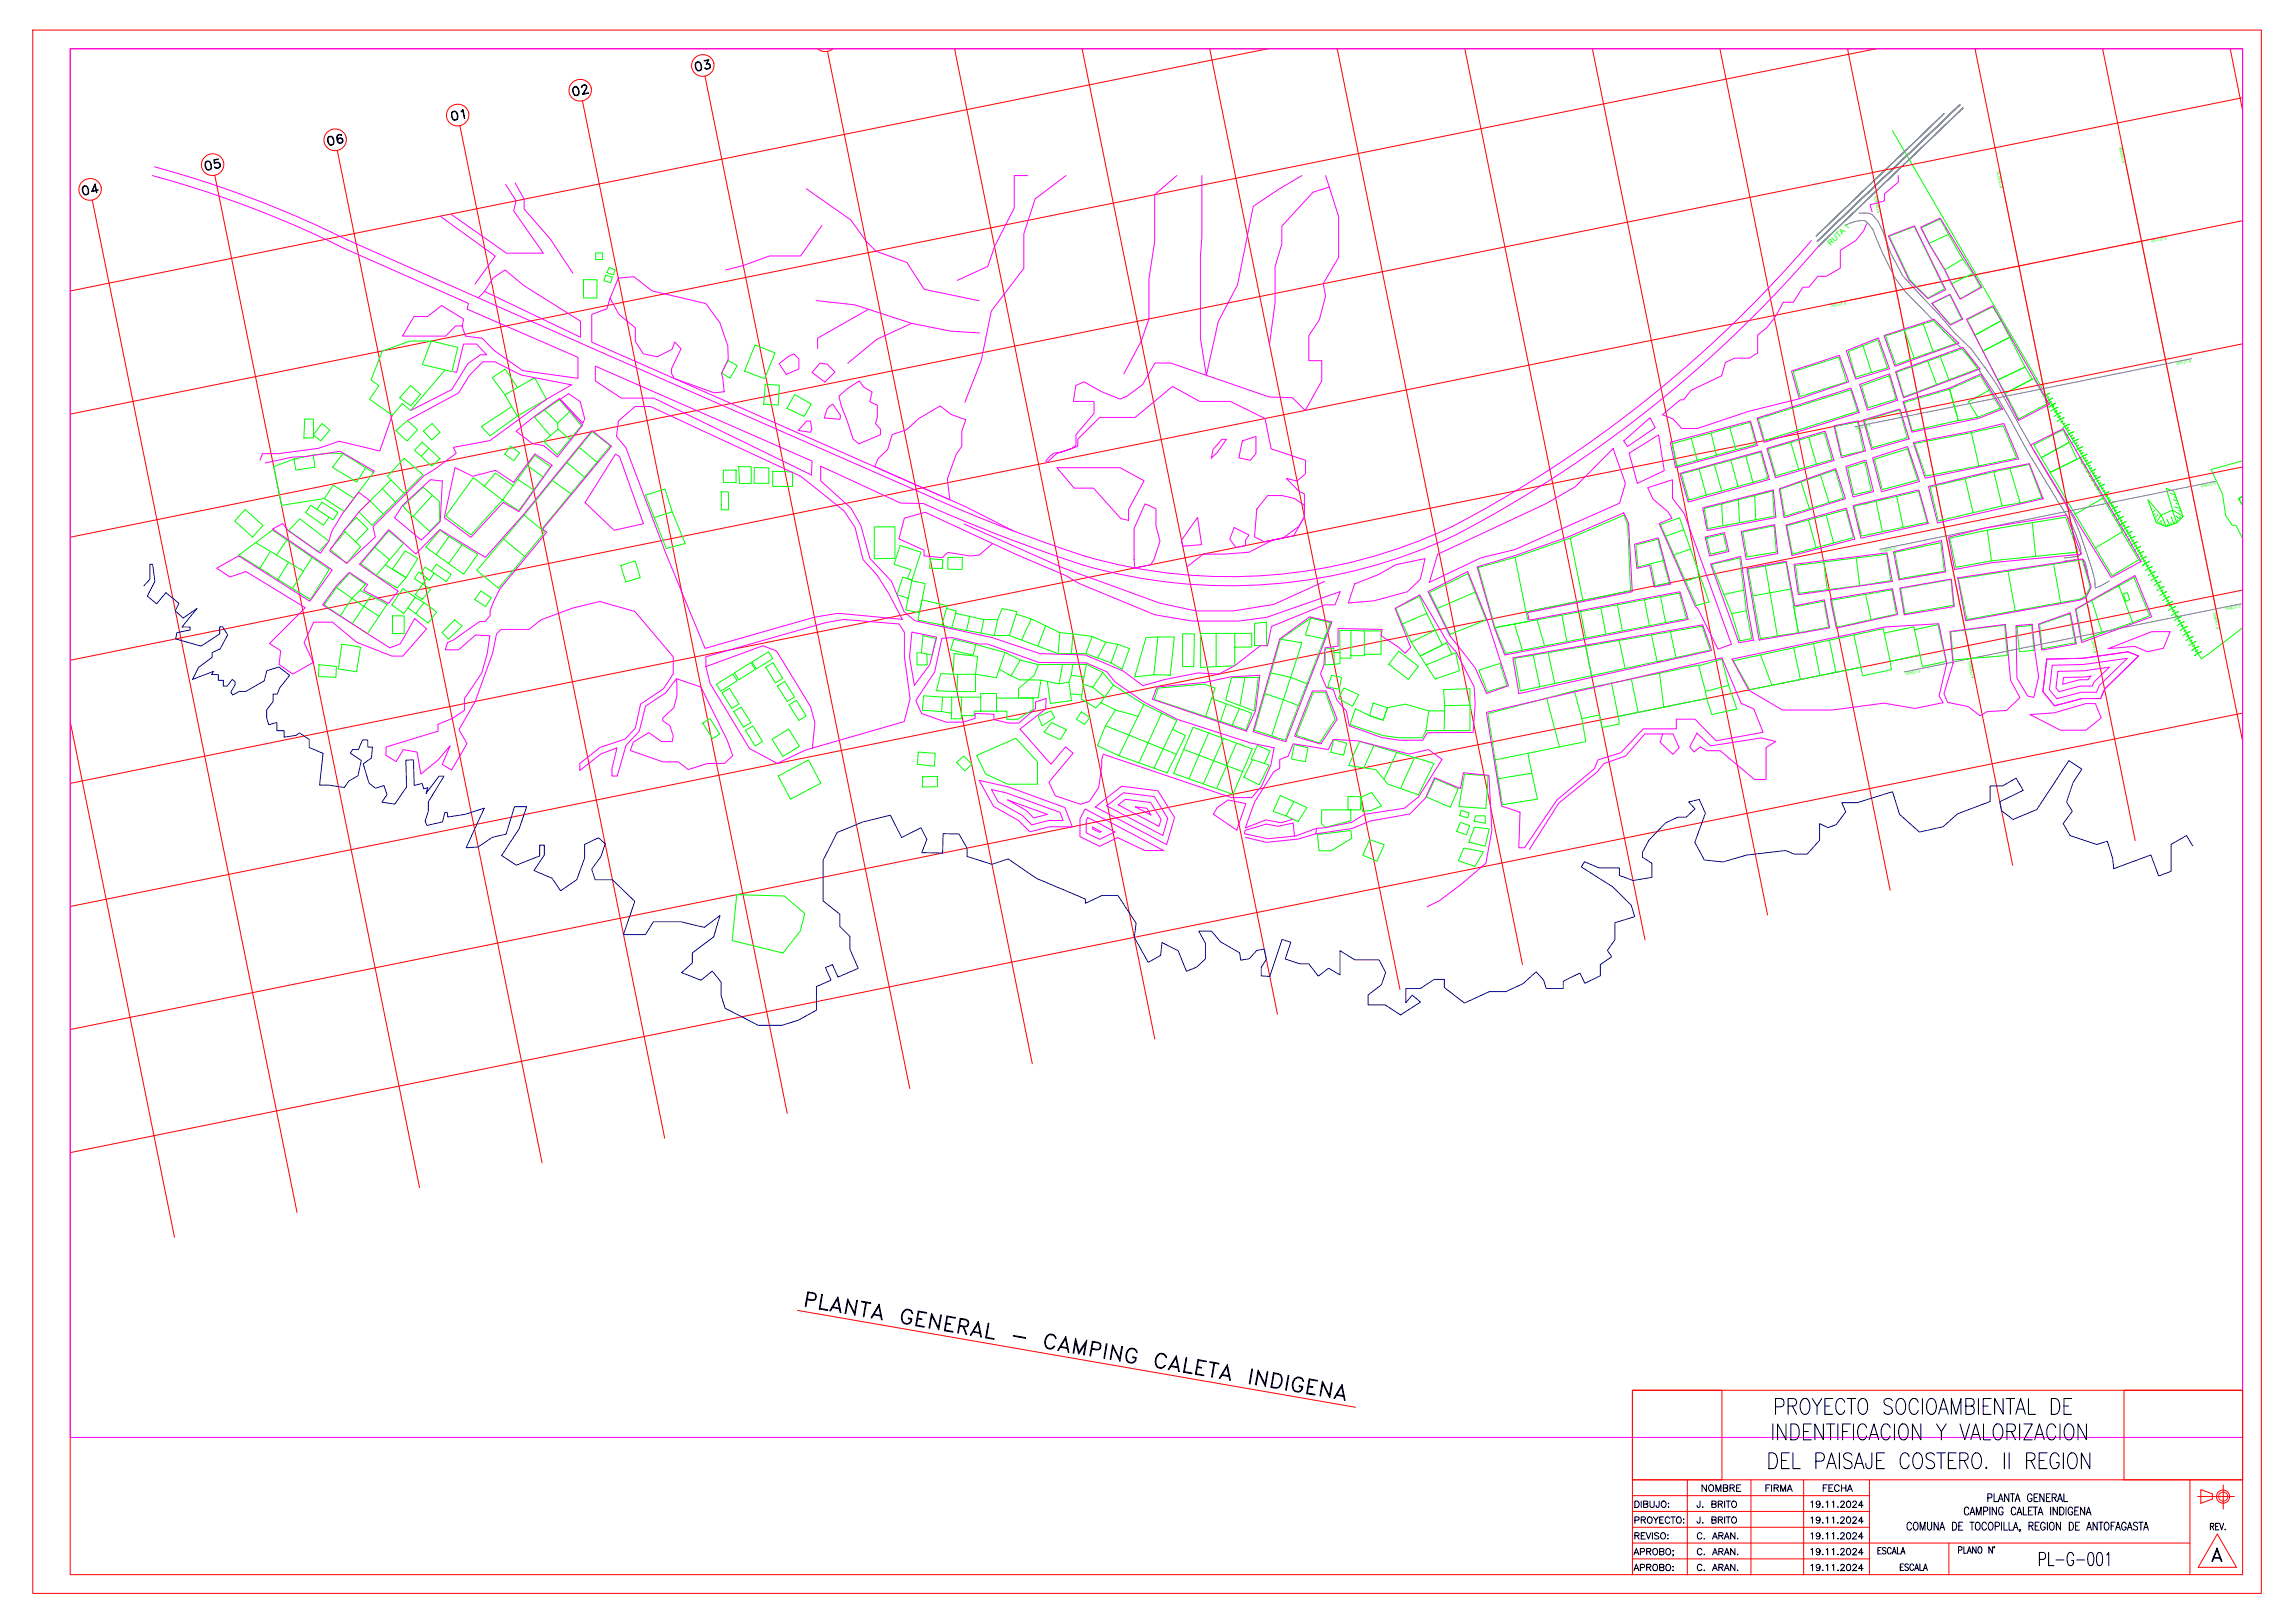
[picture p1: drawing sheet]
<svg xmlns="http://www.w3.org/2000/svg" width="1189mm" height="841mm" viewBox="0 0 1189 841" stroke-linecap="round" stroke-linejoin="round" font-family="sans-serif">
<defs><g id="words">
<g font-size="12.8">
<text x="919" y="734">PROYECTO SOCIOAMBIENTAL DE</text>
<text x="918" y="747">INDENTIFICACION Y VALORIZACION</text>
<text x="916" y="762">DEL PAISAJE COSTERO. II REGION</text>
</g>
<text font-size="11" x="1056" y="812">PL-G-001</text>
<g font-size="10.1">
<text x="359" y="38">03</text>
<text x="42" y="102">04</text>
</g>
<g font-size="9.7">
<text x="296" y="51">02</text>
<text x="233" y="64">01</text>
<text x="169" y="77">06</text>
<text x="105" y="89">05</text>
</g>
<text font-size="7.9" x="1017" y="786">CAMPING CALETA INDIGENA</text>
<g font-size="7.5">
<text x="1029" y="779">PLANTA GENERAL</text>
<text x="846" y="808">APROBO;</text>
</g>
<g font-size="7.1">
<text x="881" y="774">NOMBRE</text>
<text x="914" y="774">FIRMA</text>
<text x="944" y="774">FECHA</text>
<text x="846" y="782">DIBUJO:</text>
<text x="879" y="782">J. BRITO</text>
<text x="938" y="782">19.11.2024</text>
<text x="846" y="815">APROBO:</text>
<text x="879" y="815">C. ARAN.</text>
<text x="938" y="815">19.11.2024</text>
</g>
<g font-size="6.6">
<text x="846" y="791">PROYECTO:</text>
<text x="879" y="791">J. BRITO</text>
<text x="938" y="791">19.11.2024</text>
<text x="846" y="799">REVISO:</text>
<text x="879" y="799">C. ARAN.</text>
<text x="938" y="799">19.11.2024</text>
<text x="879" y="807">C. ARAN.</text>
<text x="938" y="807">19.11.2024</text>
<text x="972" y="806">ESCALA</text>
<text x="984" y="815">ESCALA</text>
</g>
<text font-size="4.1" fill="#0f0" x="949" y="128" transform="rotate(-45 949 128)">RUTA 1</text>
<g font-size="1.8" fill="#0f0">
<text x="1101" y="85" transform="rotate(-102 1101 85)">N 7526600</text>
<text x="1038" y="98" transform="rotate(-101 1038 98)">N 7526700</text>
<text x="974" y="110" transform="rotate(-101 974 110)">N 7526800</text>
<text x="1123" y="123" transform="rotate(169 1123 123)">E 371100</text>
<text x="957" y="156" transform="rotate(169 957 156)">E 371100</text>
<text x="1135" y="186" transform="rotate(169 1135 186)">E 371000</text>
<text x="969" y="220" transform="rotate(169 969 220)">E 371000</text>
<text x="1148" y="250" transform="rotate(169 1148 250)">E 370900</text>
<text x="982" y="283" transform="rotate(169 982 283)">E 370900</text>
<text x="1161" y="313" transform="rotate(169 1161 313)">E 370800</text>
<text x="1150" y="326" transform="rotate(-102 1150 326)">N 7526600</text>
<text x="1087" y="339" transform="rotate(-101 1087 339)">N 7526700</text>
<text x="995" y="347" transform="rotate(169 995 347)">E 370800</text>
<text x="1023" y="351" transform="rotate(-101 1023 351)">N 7526800</text>
</g>
</g></defs>
<!-- layer: terreno -->
<g fill="none" stroke="#0f0" stroke-width=".52">
<path d="M981 68l84 145 27 45M996 118l10-4 4 7-10 5zM309 131h3v3h-3zM316 139l3 1-1 2-3-1zM979 122l13-5 16 33-9 4-9-9zM1000 126l8 14M1010 121l7 13M302 145h7v9h-7zM314 143l3 1v2h-4zM1001 157l9-4 7 12-6 3zM1022 142l-5-8-9 6 8 15 10-6-4-7-10 5M224 177l13 3-3 13-15-4z"/>
<path d="M224 177h-12l-14 5-6 15 4 3-5 7 12 8 6-6 4 4 18-21M391 179l11 4-6 13-10-4zM966 179l4 14M977 174l25-8 12 12-32 11zM987 171l5 15M997 168l5 14M1020 166l13-7 4 7-13 8zM1024 174l13-8 5 9-14 7zM213 200l5 4-5 6-6-4zM377 187l5 2-4 7-4-3zM397 199l7 1-1 10-7-1zM929 193l24-8 4 13-24 8z"/>
<path d="M958 182l15-6 5 15-16 4zM965 200l14-5 4 12-15 4zM983 193l34-12 8 10-38 15zM999 187l5 12M1006 185l4 12M1028 182l14-7 7 15-14 7zM1035 197l14-7 4 7-14 7zM158 217h4v10h-5zM167 219l4 4-5 5-4-3zM262 205l15-9 6 11-15 9zM265 211l-15 10 4 5 14-10M268 201l-6-10-7 5 7 9"/>
<path d="M277 216l13-9 11 14-12 15-7-7 3-3zM282 212l7 7 6-6M289 219v3M412 204l8 5-3 7-9-4zM911 217l48-15 4 11-49 15zM966 218l18-6 4 15-18 5zM987 209l23-7 5 16-24 5zM1020 208l11-6 6 10-12 4zM1031 202l-5-7-16 7 5 16 10-2M1039 204l15-8 7 13-15 8zM1062 206h-1M1062 204l-2 1"/>
<path d="M1063 208l-1 1M1064 206l-4 2M1064 211h-1M1064 210v1v-1M1065 209l-3 2M1065 213v1M1066 213l-1 1M1066 213h-1h1M1067 211l-4 2M1068 216h-2M1068 216h-1h1M1068 214l-4 2"/>
<path d="M1069 218l-1 1M1070 216l-4 2M1070 220h-1h1M1070 219v1M1073 220l-4 2M152 238l10-2 1 6-10 2zM152 238l-10 4 4 20 22-4M162 236l9-1h7l16 10-16 20-10-7 5-7 10 7M178 235l-6 7 13 8 4-8M205 223l6-5 5 5-5 6zM209 237l10 9-9 10-9-9zM219 229l9 9-4 4-9-9z"/>
<path d="M219 223l5-4 4 5-4 4zM222 232l-4 5M265 231l4 4-3 4-4-4zM277 236l8 6-16 23-9-6zM285 226l4-4 6 6M294 240l9 7M300 232l9 7M307 224l9 7-35 43-9-7zM867 230l40-11 3 11-41 11zM876 227l4 12M887 224l3 12M897 222l3 11"/>
<path d="M897 239l4 13M905 236l3 14M928 229l4 14M937 227l4 14M951 221l12-2 3 15-11 2zM971 238l18-5 5 16-18 5zM992 230l30-6 4 17-28 6zM1022 224l16-3 7 16-19 4M1054 231l15-8 3 6-14 8zM1058 237l14-8 4 9-14 7zM1072 222h-1M1073 223h-1h1"/>
<path d="M1074 226h-1M1074 227h.1M1075 224l-4 2M1075 227h-1h1M1076 229l-1 1M1077 231h-1M1077 228l-4 2M1077 231h.1M1079 233l-1 1M1079 235h-1M1079 231l-3 3M1079 235h.1"/>
<path d="M1081 237l-1 1M1081 239h.1M1082 235l-4 2M1082 239h-1h1M1084 239l-4 2M1162 239l-16 4 6 13 1 11 4 5h2l3 7M192 260l7 6M198 253l7 7M203 249l-17 16 7 7 17-16M224 257l-5-5-10 10 5 6 10-11 4 3v10l-5 5-9-7M245 248l15 11-16 18-13-10zM266 252l-9-7-6 7"/>
<path d="M268 248l9 6M273 241l8 6M286 249l10 7M334 257l11-4 3 12-9 3zM374 255h4v9h-4zM375 244h6v6h-6zM383 242h6v9h-6zM391 242h7v8h-7v-8M400 244l11 1v7h-11zM871 246l41-12 4 14-41 11zM881 243l3 14M889 241l3 13"/>
<path d="M901 259l1 12M909 257l1 12M920 247l-4-14 29-9 5 14-30 9M923 253l28-9 4 14-30 10zM933 250l5 14M943 246l5 14M958 242l8-3 4 15-9 2zM972 260l4 16M983 257l3 16M1018 248l5 18M1033 244l9-1 5 18-9 1zM1033 244l-33 8 4 18 34-8"/>
<path d="M1042 243l10-2 6 17-11 3M1062 245l16-8 12 21-15 8zM1083 241l-1 1M1083 243h.1M1084 242l-1 1 1-1M1085 245l-1 1M1086 247h-1M1086 243l-4 2M1086 246v1v-1M1088 249l-1 1M1088 251h-1M1088 247l-3 2"/>
<path d="M1089 250l-1 1 1-1M1090 258l10 17-14 9-11-18M1090 253h-1M1090 254v1M1091 251l-4 2M1091 254h-1h1M1092 257l4 8M1092 259l1-1h-1l49 83 21-16M1092 257h-1M1093 255l-4 2M1093 259v1M1094 259h-1h1"/>
<path d="M1096 260l-4 2M1113 259l7 8 6-3-3-11 4 2 4 13-3 3-5 2-6-2zM1125 256h2M1126 259l2 1M1127 257l1 1M1160 258l2 4M1162 257l-2 1M131 278l-9-8 5-6 9 8-5 6M149 280l-6 8M155 269l15 11-5 6-15-11zM164 264l-3-2-3 4 10 6 3-4M167 260l8 6-2 3-9-5z"/>
<path d="M179 276l-8 9 9 7 7-9-3-2M185 268l6 6-7 7-6-6zM228 275l5 3-7 9-5-3zM233 278l15 9-8 11-14-11M261 279l11 9M272 267l-25 29 11 9 24-29-1-2M348 265l7 17-10 2-6-16M453 273h11v16l-11 1zM814 279l6 32M861 272l9-4 16 44-7 2zM873 275l-10 3M883 263l36-9v14l-34 6z"/>
<path d="M884 279l9-2 2 8-9 2zM892 261l1 11M903 276l16-4 2 14-16 3zM926 272l31-8 4 15-32 8zM937 269l4 15M946 267l4 14M961 262l33-7 5 16-34 7zM1030 275l40-7 7 18-45 5zM1030 275l-20 4 4 15 18-3M1053 271l2 17M1095 267l2-1-2 1M1095 262h-1"/>
<path d="M1097 270l1-1-1 1M1097 264l-1 1M1097 262l-3 3M1098 272l2-1-2 1M1098 267l-1 1M1099 265l-2 1M1100 276l8 14-13 8-9-14M1100 270h-1M1100 268l-2 1M1101 272l-1 1M1102 270l-2 1M1103 275h-1"/>
<path d="M1103 273l-3 2M1104 277l-1 1M1105 275l-4 3M1106 280l-1 1M1106 278l-3 2M1115 263v1M1117 265h-1M1117 266l-1 1M1117 271l3-4 3 6M1118 269h-1M1118 267l-1 1M1119 271h.1"/>
<path d="M1120 270v2M1121 272h.1M1123 269l1 3M1123 272v1M1125 271v1M1125 268l2 4M1126 264l2 7M1126 264l5 4M1127 271h.1M1127 263h3M1128 267l2 2M1128 261h1"/>
<path d="M1128 269l1 1M1129 264l1 1M1130 268l1 1M124 288l17-13 30 20-10 16zM133 281l24 15M140 286l-5 8M150 291l-6 9M162 289l-10 16M194 284l8 6 7-8-8-7-14 17 8 6 7-8M200 293l10 6-4 6-11-7M210 285l7 4-7 10-7-4zM217 296l4 4-2 3-4-3z"/>
<path d="M218 297l2-3 5 3-2 4-2-1M224 296l2-4 8 6-3 3-6-4M239 282l-6 10M322 293l7-2 3 8-8 3zM466 283l11 3-4 15-3-1 2-5-9-3zM468 299l5 2-2 9-6-2zM482 290h7l-1 5-6-1zM491 289h8v6h-8zM785 289l29-10 28-12 2 5 1 34-54 11zM785 289l-19 5 9 31 17-3-1-5M848 282l11-3 3 11-13 4zM862 290l3 12-7 2-3-12"/>
<path d="M876 285l-8 3M881 299l-7 2M906 295l20-4 6 37-20 3zM915 293l6 37M931 293l47-6 2 14-48 6zM945 291l2 15M962 289l2 14M982 286l24-5 2 15-23 4zM1015 300l64-10 4 14-2 5-3 1-59 11zM1041 296l3 21M1064 292l4 20M1107 282l-1 1"/>
<path d="M1108 281l-4 2M1109 285l-1 1M1109 283l-3 2M1110 293l2-1-2 1M1110 288h-1M1111 286l-4 2M1112 290l-1 1M1112 288l-3 3M1113 293h-1M1114 291l-2 1M1115 295l-1 1M1115 294l-3 2"/>
<path d="M1116 298l-1 1M1117 296l-4 2M1118 299l-3 2M174 304l8 6 4-4 15 7-11 15-22-15zM174 304l7-7 8 6-3 3M176 319l6-9 14 9M192 309l-9 14M203 319h6v9h-6zM209 305l6 5-6 8-6-4zM215 310l5 2-5 6-4-3M219 303l4 2-4 6-4-3zM220 312l6 5-4 6-7-5"/>
<path d="M249 306l6 4-3 4-6-3zM473 301l7 1-4 16-7-2 2-6M491 315l5 2-3 8-5-1zM491 315v-1l-13-3-2 10 12 3M495 318l15 3-2 7M503 319l-2 8M527 318l7 3-5 11M723 315l13-6 3 9-12 5zM739 318l5 9-13 6-4-10M741 307l20-10 9 24-19 8zM764 307l-19 8M809 319l3 13"/>
<path d="M819 317l3 14M830 315l2 14M838 313l3 14M852 311l3 13M861 309l2 14M897 318l8-2 3 15-6 1zM904 306l-11 2M905 316l-3-27-15 3 10 26M928 305l-20 4M930 315l15-3 3 13-16 3zM949 311l31-5 3 12-31 7zM967 308l3 13"/>
<path d="M985 305l26-5 1 14-25 4zM1084 311l14-7 7 19-15 5zM1084 311l-8 5 3 16 10-4M1098 304l8-5 8 20-9 4M1100 308l3-1 1 4-2 1zM1118 301h-1M1119 303l-1 1M1120 301l-4 2M1121 306h-1M1121 304l-3 2M1122 314l2-1-2 1M1122 308l-1 1"/>
<path d="M1123 307l-4 2M1124 311l-1 1M1124 309l-3 2M1125 314h-1M1126 312l-2 1M1127 316l-1 1M1127 314l-3 2M1128 319h-1M1129 317l-4 2M1130 319l-3 3M177 334l10 1-2 13-10-1zM236 321l3 3-7 7-3-3z"/>
<path d="M478 338h-3v7h6l-1-6M478 329l7 2-2 8-5-1zM493 325l22 4h8l25 10h7M494 331l12 3-2 6-11-3zM506 334l15 4-3 9 6 3 5-8-8-4M510 321h7l2-6 8 2-4 12M517 321l-2 8M534 321l15 7M542 324l-4 11M556 329l-7-1-1 11M566 330l-10-1-1 10h8M573 333l-7-3-3 9 6 2"/>
<path d="M579 334l6 2-4 11-5-4zM579 334l-6-1-4 8 7 2M600 330h9l-3 20h-8zM600 330h-6l-6 21 10-1M630 328v17M640 328v17l-18 1v-18h27v7h-9M650 323l6-1v13h-6zM664 331l15-11 11 3-24 61-16-6zM664 331l11 2-16 48M679 320l11 3-4 8-9-2zM691 338h.1M691 338h3v6h-3"/>
<path d="M694 338v-11h6v14h-6M700 340h.1M700 327h7v13h-7M707 327h9v12h-9M744 327l3 7-11 6-5-7M752 339l-13 6-3-5 14-7 2 6 2-1 2 10-12 4-5-7M775 325l95-18 4 14-94 18zM785 323l4 14M795 340l3 16M797 321l3 14M802 338l4 16M822 335l3 15"/>
<path d="M839 332l3 14M856 329l3 14M866 327l3 14M912 339l6 16M930 336l3 16M940 334l3 16M948 332l3 16M961 329l-63 13 9 15 57-11M976 328v-2l-15 3 4 21 15-3v-4M992 326l12-2 4 19-12 2zM992 326v-1l-16 3 4 15 15-4M1011 327l28-3 1 16-28 2z"/>
<path d="M1045 325l1 13 8-1-1-13-8 1M1057 324l16-6 2 15-17 3zM1130 321l-1 1M1131 324l-1 1M1132 322l-4 2M1133 327h-1M1133 325l-3 2M1134 329l-1 1M1135 327l-4 2M1136 332h-1M1137 330l-4 2M1137 334l-1 1"/>
<path d="M1138 332l-4 3M1139 337l-1 1M1140 335l-4 2M1141 338l-4 2M165 344l9 1v6h-9zM371 355l9-6 2 4-8 5zM374 359l4-2 5 8-4 2zM381 349l8-6 2 4-8 5zM390 343l8-5 2 3-8 6zM397 346l4-3 5 8-4 3zM403 355l4-2 5 8-4 3zM487 349h9v9h-11z"/>
<path d="M496 349h10v9h-10M518 347l-2 4-10-2 1-9-13-1v10M528 357l5-5h6l-1 10h-10zM529 342l9 2-2 6-3 2h-5l-5-2M538 344h25l9 4 5 7M543 353l1 12 11-2-1-10-5 1M551 344l-2 10-10-2M554 353l1-3 7 1-1 9-6-1M555 359h.1M556 344l-1 6M563 344l-1 7M566 356l7 5"/>
<path d="M572 348l-6 8-5-1M619 345h-6v-17l6 1v17M638 351h14l-2 17-15-5zM645 351l-2 15M656 359l17 7M659 349l10 2 8 3M681 359h6l5 14-8 12-12-4zM687 344v-8h4v8h-5M690 350l5 1-1 6-6-1zM696 356l8 4-3 6-7-4zM720 344l10 8 5-7-10-8-5 7M748 357h14v8l-13 1z"/>
<path d="M766 347l11-3 4 11-10 3zM785 341l97-17 4 13-98 21zM816 358l-45 12 4 24 47-10-2-12M835 354l-19 4 4 14 9-2 1 7 9-2v-4M845 352l-10 2 4 17 10-2M860 349l-15 3 4 17 15-3M880 345l-20 4 2 17 22-4v-4M880 345l12-3 4 13-12 3zM896 355l4 12-13 3-3-8M364 375l4-3 5 8-4 3zM380 369l4-3 5 8-4 3zM386 379l4-3 5 8-4 3z"/>
<path d="M409 365l4-2 5 8-4 2zM479 361h9v8l-10-1zM488 361h5v9l-5-1M493 361h5v11h-5v-2M498 361h10v8h-3v2h-7M508 361v-2h8v10h-8M516 362h19v6l-8 5h-5v-4h-6M538 371l7-3 2 4-7 4zM545 374l8 4-4 5-8-4zM560 369l5 3-3 3-4-2zM561 360l-1 2 8 5 2-3M590 371l-12-3-5 8"/>
<path d="M593 365l17 8-2 5 6 3-9 19-25-8zM593 365l-16-10-7 9 8 4M602 370l-12 25M608 378l-10 20M618 377l31 11-10 24-31-11zM626 380l-10 24M628 362l8 3-3 9M636 365l13 5-3 8-48-16 2-5 24-3 6 3-5 14M642 367l-3 9M712 364l7 3-2 6-7-2zM740 368l-12-3-9 2-2 6-7-2-8-4-2 8 17 6 8 1h12l2-3M749 368h-9l-1 11h9"/>
<path d="M762 365v14h-14l1-13M802 362l6 25M400 383l9-5 5 9-8 5zM476 390h9l-1 7-9-1zM496 395l3-3 5 4-4 3zM506 391l20-8 12 12v11h-16l-11-5zM610 391l-37-15-4 10 11 6M613 388l31 12M634 383l-10 23M641 385l-11 24M649 394l9 2-5 11-8-4zM649 394l-1-1 4-7 6 3-3 7"/>
<path d="M671 386l7 2-2 7-7-2zM691 383l7 2-2 6-6-1zM705 384l38 12-8 16-16-6-6-7-14-2zM712 386l-5 12M724 390l-7 14M733 393l-7 16M792 390l2 11-18 2-1-9M403 402l16-8 6 12-15 8zM478 403l8-1v6h-8zM671 415l6 3-4 8-6-3zM671 415l-7-3-4 8 7 3M685 420h15v5l-13 4-2-2z"/>
<path d="M699 413h6v7h-6zM705 413l6-2 5 7-5 2h-5zM744 404l12 5-4 9-13-5zM757 420l4 1v3l-5-1zM759 401l12 1-1 17-14-1zM794 401l3 13-18 3-3-14M683 432l17-2 1 4-11 7h-6zM710 435l7 3-3 8-8-3zM757 426l5 2-2 5-5-2zM759 439l10 2-5 8-8-3zM764 429l8 1-2 8-9-2zM765 423h5v4l-6-2z"/>
<path d="M382 464h25l10 9-2 9-9 12-27-7z"/>
</g>
<!-- layer: 0 -->
<g fill="none" stroke="#000" stroke-width=".52">
<path d="M418 673h4l1-2-4-1-1 7 1-8 4 1a2.1 2.1 0 0 1 0 3 2.1 2.1 0 0 1-2 1l-3-1M426 671l-1 7 4 1-4-1zM431 678h4M431 677l4 1M434 672l2 8-2-7-4 6zM439 673l4 7 1-6-1 8-4-8-1 7zM447 674l4 1zM449 675l-1 7 1-7M456 676l1 8-2-7-4 6zM468 679a2.6 2.6 0 0 1 3 0 2.6 2.6 0 0 1 2 2 2.7 2.7 0 0 0-3-2 2.7 2.7 0 0 0-2 2v3l1 2h1l2-1v-1l-1-1h2a2.8 2.8 0 0 1-3 3 2.8 2.8 0 0 1-3-3zM476 679l4 1h-4l-1 7 4 1-4-1zM452 681l5 1"/>
<path d="M453 681l3 1M476 683l2 1-2-1M483 681l3 7 2-7-1 8-4-7-2 6zM490 686h3h-3M491 682l4 1-4-1-1 7 4 1h-5zM497 687h4v-2l-3-1-1 7 1-8 3 1a2 2 0 0 1 1 2 2 2 0 0 1-2 2l-3-1M499 687l2 5-2-4M504 690l4 1M507 685l2 8-2-7-4 6zM512 686l-1 7 4 1-4-1zM525 692l6 1zM543 692a2.7 2.7 0 0 1 3-1 2.7 2.7 0 0 1 1 3 2.7 2.7 0 0 0-2-2 2.7 2.7 0 0 0-3 2 3 3 0 0 0 3 5l2-1a2.8 2.8 0 0 1-4 1 2.8 2.8 0 0 1-2-3z"/>
<path d="M549 698l5 1M550 698h3M552 693l2 8-2-7-4 6zM557 694l2 7 4-6-1 7 1-6-4 6-2-7-1 6zM566 699h4v-3l-4-1-1 8 1-8 3 1a2.1 2.1 0 0 1 2 2 2.1 2.1 0 0 1-2 2l-3-1M573 696l-1 8zM577 697l3 7 2-6-2 7-3-7-2 6zM585 699a2.7 2.7 0 0 1 3 0 2.7 2.7 0 0 1 1 2 2.7 2.7 0 0 0-2-2 2.7 2.7 0 0 0-3 2v3l1 2h2l1-1v-1l-1-1h2a2.8 2.8 0 0 1-3 3 2.8 2.8 0 0 1-3-3zM600 702a2.6 2.6 0 0 1 3-1 2.6 2.6 0 0 1 2 3 2.7 2.7 0 0 0-3-2 2.7 2.7 0 0 0-3 2 3 3 0 0 0 3 5l2-1a2.8 2.8 0 0 1-4 1 2.8 2.8 0 0 1-1-3zM606 708l5 1M607 708h4M610 703l1 8-2-7-4 6z"/>
<path d="M615 703l-1 8 4 1-5-1zM621 708l2 1h-2M621 705h4h-4l-1 7 4 1-4-1zM627 706l5 1zM629 706l-1 8 1-8M633 713h4M633 712l4 1M636 707l2 8-2-7-4 6zM649 709l-1 8zM652 710l4 7 1-6-1 7-4-7-1 7zM660 711l3 1a4 4 0 0 1 2 4 4 4 0 0 1-4 3h-2zM660 712a4 4 0 0 1 4 3 4 4 0 0 1-3 4h-2z"/>
<path d="M668 713l-1 7zM671 714a2.6 2.6 0 0 1 3 0 2.6 2.6 0 0 1 2 2 2.7 2.7 0 0 0-3-2 2.7 2.7 0 0 0-3 2v2a2.4 2.4 0 0 0 2 3 2.4 2.4 0 0 0 3-2l-2-1h2a2.8 2.8 0 0 1-3 3 2.8 2.8 0 0 1-2-3zM678 718l2 1h-2M678 715h5h-4l-1 7 3 1-4-1zM685 716l4 7 1-6-1 7-3-7-2 6zM696 718l1 8-2-7-4 6zM692 723l5 1M693 723h3"/>
</g>
<!-- layer: ACCESORIOS -->
<path d="M413 679l289 50M846 720h46v47h-46zM1101 720h61v47h-61z" fill="none" stroke="#f00" stroke-width=".52"/>
<!-- layer: Eje -->
<g fill="none" stroke="#f00" stroke-width=".52">
<path d="M496 33l102 505M561 25l101 501M627 25l99 488M657 25l-621 126M693 25l96 475M759 25l94 462M825 25l91 449M891 25l89 436M957 25l86 423M972 25l-936 190M1024 25l83 411M1090 25l72 359"/>
<path d="M1156 25l6 32M369 59l102 505M433 46l102 505M1162 51l-1126 227M306 72l102 505M179 98l102 505M242 85l102 505M115 110l102 505M1162 114l-1126 228M52 123l102 505M1162 178l-1126 228M1078 237l-1 1"/>
<path d="M1079 240h.1M1081 242h-1M1082 244l-1 1M1083 246v1M1085 249h-1M1086 251h-1M1087 253v1M1090 258h.1M1162 242l-1126 228M1162 306l-1126 227M36 374l54 267M1162 370l-1126 227"/>
</g>
<!-- layer: madera -->
<path d="M1078 238h.1M1079 240h.1M1081 242h.1M1082 244h.1M1083 247h.1M1085 249h.1M1086 251h.1M1087 254h.1" fill="none" stroke="#0f0" stroke-width=".52"/>
<!-- layer: carretera -->
<g fill="#808080" stroke="#808080" stroke-width=".52">
<path d="M988 84l29-28zM988 84l29-28zM978 94l10-10zM978 94l10-10zM969 102l9-8zM969 102l9-8zM960 110l9-8zM960 110l9-8zM942 128l18-18zM942 128l18-18z"/>
<path d="M985 81l23-22zM985 81l23-22zM974 91l11-10zM974 91l11-10zM966 99l8-8zM966 99l8-8zM957 108l9-9zM957 108l9-9zM941 122l16-14zM941 122l16-14z"/>
<path d="M987 82l29-28zM987 82l29-28zM976 92l11-10zM976 92l11-10zM968 100l8-8zM968 100l8-8zM959 109l9-9zM959 109l9-9zM942 125l17-16zM942 125l17-16z"/>
<path d="M987 82l29-28zM986 82l30-28zM976 92l10-10zM976 92l10-10zM968 100l8-8zM968 100l8-8zM958 109l10-9zM958 109l10-9zM942 125l16-16zM942 125l16-16z"/>
</g>
<!-- layer: terreno -->
<g fill="none" stroke="#767676" stroke-width=".52">
<path d="M957 116h.1M958 116h-1M958 116h.1M959 116h.1M960 115h-1M961 115h-1M961 115h.1M962 115h-1M963 115h-1M963 114v1M963 110h1M964 110h.1"/>
<path d="M964 114h.1M965 114h-1M965 114h1M965 110h.1M966 114h.1M966 110h-1M966 110h1M967 114v1M967 110h.1M967 115h.1M968 110h.1M968 115v1"/>
<path d="M968 116h1M968 110l1 1M969 116v1M969 111h.1M969 117h.1M970 118h.1M970 111h.1M970 111l1 1M970 119h1M971 119v1M971 112h.1M971 112l1 1"/>
<path d="M972 113h.1M972 113l1 1M973 114h.1M973 115h.1M974 115v1M974 116h.1M974 117h.1M974 117l1 1M975 118h.1M975 118v1M975 119l1 1M976 120h.1"/>
<path d="M971 120h.1M971 121h.1M972 121v1M972 122h.1M972 123h.1M972 123l1 1M973 124v1M973 125h.1M973 125v1M973 126l1 1M974 127h.1M974 127v1"/>
<path d="M974 128l1 1M975 129h.1M975 129v1M975 130v1M976 131h.1M976 131v1M976 120v1M976 132v1M976 121v1M976 133h1M976 122h1M977 123h.1"/>
<path d="M977 133v1M977 123v1M977 134h.1M977 124h.1M977 135h1M977 125h1M978 135v1M978 125v1M978 126h.1M978 136h.1M978 127h.1M978 137h1"/>
<path d="M978 127l1 1M979 137v1M979 128h.1M979 129h.1M979 138h.1M979 129v1M979 139h1M979 130l1 1M980 139v1M980 131h.1M980 140h.1M980 131v1"/>
<path d="M980 132l1 1M981 133h.1M981 133v1M981 134h1M982 135h.1M982 135v1M982 136h1M983 137h.1M983 137v1M983 138h1M984 139h.1M984 139v1"/>
<path d="M984 140h1M980 141h1M981 141v1M981 142h.1M981 143h.1M982 143v1M982 144h.1M982 144l1 1M983 145h.1M983 146h1M984 146v1M984 147h.1"/>
<path d="M985 147v1M985 140v1M985 148h.1M985 141v1M985 149h1M985 142h1M986 142v1M986 149h.1M986 143h1M986 150h1M987 144h.1M987 150v1"/>
<path d="M987 151h.1M988 151v1M988 145h.1M988 152h.1M989 146h.1M989 152v1M989 146v1M989 153h1M990 147h.1M990 153v1M990 147v1M990 154h1"/>
<path d="M991 148h.1M991 155h.1M991 148v1M991 155h1M992 149h.1M992 156h.1M992 149v1M992 156h1M993 150h.1M993 157h1M993 151h.1M994 151h.1"/>
<path d="M994 158h.1M994 152h.1M994 158h1M995 152h.1M995 159h.1M995 153h.1M995 159l1 1M996 153v1M996 160h.1M996 154h.1M997 154v1M997 155h.1"/>
<path d="M998 155v1M998 156h.1M999 156v1M1000 157v1M1000 158h.1M1001 158v1M1001 159h.1M1002 160h.1M996 160l1 1M997 161h.1M997 161l1 1M998 162h.1"/>
<path d="M998 162l1 1M999 163h.1M999 163l1 1M1000 164l1 1M1001 165h.1M1001 165l1 1M1002 166h.1M1002 166l1 1M1003 161h.1M1003 167h.1M1003 161v1M1003 168h1"/>
<path d="M1004 162h.1M1004 168h.1M1004 162v1M1004 169h1M1005 163h.1M1005 169v1M1005 163v1M1005 170h1M1006 164h.1M1006 170v1M1006 164l1 1M1006 171h1"/>
<path d="M1007 171v1M1007 165v1M1007 166h1M1007 172h1M1008 167h.1M1008 172v1M1008 167l1 1M1009 173h.1M1009 168h.1M1009 173v1M1009 168l1 1M1010 174v1"/>
<path d="M1010 169h.1M1010 169l1 1M1011 175h.1M1011 170h.1M1011 175v1M1011 170l1 1M1012 176h.1M1012 171h.1M1012 172h.1M1012 176l1 1M1013 172h.1M1013 177h.1"/>
<path d="M1013 173h.1M1013 177l1 1M1014 173h.1M1014 178h.1M1014 174h1M1014 178l1 1M1015 174h.1M1015 179h.1M1015 175h1M1015 179l1 1M1016 175v1M1016 180h.1"/>
<path d="M1016 176h1M1017 176v1M1017 177h1M1018 177v1M1018 178h1M1019 178v1M1019 179h1M1020 179v1M1020 180h1M1016 180l1 1M1017 181h.1M1017 181l1 1"/>
<path d="M1018 182h.1M1018 182l1 1M1019 183h.1M1019 184h1M1020 184h.1M1020 185h1M1021 185v1M1021 180v1M1021 186h1M1021 181h1M1022 186v1M1022 181v1"/>
<path d="M1022 187h.1M1022 182h1M1023 187v1M1023 182v1M1023 188h.1M1023 183h1M1023 189h1M1024 184h.1M1024 189v1M1024 184v1M1024 190h1M1025 185h.1"/>
<path d="M1025 191h.1M1025 185v1M1025 186h1M1025 192h1M1026 187h.1M1026 192v1M1026 187l1 1M1026 193h1M1027 188h.1M1027 193v1M1027 188v1M1027 194h.1"/>
<path d="M1028 195h.1M1028 189h.1M1028 195v1M1028 190h.1M1028 196h1M1028 190l1 1M1029 196v1M1029 191h.1M1029 197h.1M1029 191l1 1M1030 198h.1M1030 192h.1"/>
<path d="M1030 198v1M1030 192v1M1030 199h1M1031 193h.1M1031 200h.1M1031 194h.1M1031 194l1 1M1032 195h.1M1032 195l1 1M1033 196h.1M1033 197h.1M1033 197l1 1"/>
<path d="M1034 198h.1M1034 199h1M1035 199v1M1035 200h.1M1031 200h1M1032 201v1M1032 202h1M1033 203h.1M1033 203h1M1034 204h.1M1034 204v1M1035 205h.1"/>
<path d="M1035 206h.1M1035 206l1 1M1035 200l1 1M1036 207h.1M1036 201h.1M1036 207v1M1036 202h.1M1036 208h1M1037 202v1M1037 209h.1M1037 203h.1M1037 209v1"/>
<path d="M1037 203v1M1037 210h1M1038 204v1M1038 211h.1M1038 205h.1M1038 211v1M1038 205l1 1M1039 212h.1M1039 206h.1M1039 212v1M1039 207h.1M1039 213l1 1"/>
<path d="M1039 207l1 1M1040 214h.1M1040 208h.1M1040 214v1M1040 209h.1M1040 215h1M1040 209l1 1M1041 216h.1M1041 210h.1M1041 216v1M1041 211h.1M1041 217h1"/>
<path d="M1041 211l1 1M1042 212h.1M1042 218h.1M1042 218v1M1042 212v1M1043 213h.1M1043 219h.1M1043 214h.1M1043 219v1M1043 214v1M1044 215h.1M1044 216h.1"/>
<path d="M1044 216l1 1M1045 217h.1M1045 218h.1M1045 218l1 1M1046 219h.1M1046 219v1M1043 220v1M1044 221h.1M1044 221v1M1044 222h1M1045 223h.1M1045 223v1"/>
<path d="M1045 224h1M1046 225h.1M1046 225v1M1046 226h1M1046 220l1 1M1047 226v1M1047 221h.1M1047 227v1M1047 221v1M1047 228h1M1047 222h1M1048 228v1"/>
<path d="M1048 223h.1M1048 229h.1M1048 223v1M1048 230h1M1049 224h.1M1049 230v1M1049 225h.1M1049 231h.1M1049 225v1M1049 232h1M1050 226h.1M1050 232v1"/>
<path d="M1050 226v1M1050 233h.1M1050 227h1M1051 234h.1M1051 228h.1M1051 234v1M1051 228v1M1051 235h1M1051 229h1M1052 235v1M1052 230h.1M1052 236h.1"/>
<path d="M1052 230v1M1052 237h1M1053 231h.1M1053 237v1M1053 231v1M1053 238h.1M1053 232v1M1054 239h.1M1054 233h.1M1054 239v1M1054 233v1M1054 240h1"/>
<path d="M1054 234h1M1055 235h.1M1055 235v1M1055 236h1M1056 237h.1M1056 237v1M1057 238h.1M1057 238v1M1057 239h1M1058 240h.1M1055 240v1M1055 241h.1"/>
<path d="M1055 242h1M1056 242v1M1056 243h.1M1057 244h.1M1057 244v1M1057 245h1M1058 245v1M1058 240v1M1058 246h.1M1058 241h1M1058 247h1M1059 242h.1"/>
<path d="M1059 247v1M1059 242v1M1059 248h.1M1059 243h1M1060 248v1M1060 243v1M1060 249v1M1060 244h.1M1060 250h1M1061 245h.1M1061 250v1M1061 245v1"/>
<path d="M1061 251h.1M1061 246h1M1062 252h.1M1062 247h.1M1062 252v1M1062 247v1M1062 253h1M1062 248h1M1063 253v1M1063 248v1M1063 254h.1M1063 249v1"/>
<path d="M1063 255h1M1064 250h.1M1064 255v1M1064 250v1M1064 256h.1M1064 251h1M1065 257h.1M1065 252h.1M1065 257v1M1065 252v1M1065 258h1M1065 253h1"/>
<path d="M1066 258v1M1066 253v1M1066 259h.1M1066 254v1M1066 260h1M1067 255h.1M1067 255v1M1067 256h1M1068 257h.1M1068 257v1M1068 258h1M1069 258v1"/>
<path d="M1069 259v1M1070 260h.1M1067 260v1M1067 261h.1M1068 262h.1M1068 262v1M1068 263h1M1069 263v1M1069 264h.1M1070 265h.1M1070 265v1M1070 260v1"/>
<path d="M1070 266h1M1070 261h.1M1071 262h.1M1071 266v1M1071 262v1M1071 267v1M1071 263h1M1071 268h1M1072 263v1M1072 268v1M1072 264v1M1072 269h.1"/>
<path d="M1072 265h1M1073 270h.1M1073 265v1M1073 270v1M1073 266h.1M1073 271h.1M1074 272h.1M1074 267h.1M1074 272v1M1074 267v1M1074 273h.1M1074 268h1"/>
<path d="M1074 274h1M1075 269h.1M1075 274v1M1075 269v1M1075 275h.1M1075 270h.1M1075 276h.1M1075 271h1M1076 276v1M1076 271v1M1076 277h.1M1076 278h.1"/>
<path d="M1076 272h.1M1076 278v1M1076 273h1M1077 279h.1M1077 273v1M1077 280h.1M1077 274h.1M1077 275h.1M1077 275l1 1M1078 276h.1M1078 277h.1M1078 277v1"/>
<path d="M1078 278h1M1079 279h.1M1079 279v1M1070 289h.1M1071 289h-1M1071 291h-1M1071 289h.1M1071 291h.1M1072 289h.1M1072 290h.1M1073 289h-1M1073 290h-1"/>
<path d="M1074 289h-1M1074 290h-1M1074 289h.1M1074 290h.1M1075 289h.1M1075 290h.1M1076 288h-1M1076 290h-1M1077 288h-1M1077 290h-1M1077 280v1M1077 288h.1"/>
<path d="M1077 290h.1M1077 281h.1M1078 282h.1M1078 282v1M1078 288h-1M1078 290h.1M1078 283v1M1078 290h1M1078 284h.1M1078 284v1M1078 287v1M1078 285v1"/>
<path d="M1078 286h.1M1078 287h1M1079 290h.1M1079 280v1M1079 281h1M1080 290h.1M1080 281v1M1080 282v1M1080 283h.1M1080 291h.1M1080 284h1M1081 291v1"/>
<path d="M1081 284v1M1081 292h.1M1081 285h.1M1081 293h.1M1081 286h.1M1081 293v1M1081 294v1M1081 286v1M1081 295h1M1082 287h.1M1082 295v1M1082 296v1"/>
<path d="M1082 288h.1M1082 297h.1M1082 298h.1M1082 288v1M1082 298v1M1082 289h.1M1082 299v1M1082 300h.1M1082 290h1M1083 290v1M1083 291v1M1083 292h.1"/>
<path d="M1083 292l1 1M1084 293v1M1084 294h.1M1084 295h.1M1084 295v1M1084 296h1M1085 297h.1M1085 297v1M1085 298v1M1085 299h.1M1085 300h.1M1079 310h-1"/>
<path d="M1079 310h.1M1080 309l-1 1M1080 309h.1M1081 309h.1M1081 308h.1M1082 307v1M1082 306h.1M1082 300l1 1M1083 301v1M1083 305v1M1083 302h.1M1083 303h.1"/>
<path d="M1083 305h.1M1083 303v1M1083 304v1M1086 300v1M1086 301h.1M1086 302h.1M1086 302v1M1086 303v1M1086 305h.1M1086 304h.1M1087 304l-1 1M1087 304h.1"/>
<path d="M1088 304h.1M1089 303l-1 1M1089 303h.1M1090 303h.1M1091 302l-1 1M1091 302h.1M1092 302h.1M1093 301l-1 1M1093 301h.1"/>
</g>
<!-- layer: RETIC -->
<path d="M1100 75l51 251M1036 88l34 165M973 101l51 251M1123 122l-175 36M1136 186l-175 35M1071 258l16 81M1149 249l-175 36M1162 313l-175 35" fill="none" stroke="#808080" stroke-width=".52"/>
<!-- layer: terreno -->
<path d="M365 39l4 20M424 25a6 6 0 0 0 8 0M429 27l4 19M495 25l1 8M302 52l4 20M175 78l4 20M238 65l4 20M111 91l4 19M48 104l4 19" fill="none" stroke="#f00" stroke-width=".52"/>
<g fill="none" stroke="#f0f" stroke-width=".52">
<path d="M79 91a542 542 0 0 1 99 38l65 28-1 3 58 25v11l-29-4-15-10-6-7-9-1-2-5h-3l-5 5h-22l6-10h7l7-6 11 7-1 4M80 86a554 554 0 0 1 100 38M262 96l5 8-1 5 16 22h-20l-28-20M267 95l5 8v5l13 16 12 18M418 98l23 16 8 11 5 5 16 6 9 14 28 6M533 91h-7v17l-11 20-3 10-16 7M552 91l-16 12-5 18v18l-17 22-5 26-9 21M610 91l-12 10v24l-3 20v20l-4 12-9 17M623 91l-1 84 3 19 6-27 10-19 8-41 13-9 13-7M687 91l7 21v21l-8 14 1 6-3 13-6 8v13h7v10l-9 16-6-7h-12l-51-18h-8l-7 11-8 6-4 2-9-4-9-5-4 2-2 8h11v6l-9 11v6l-3 1-5 2-4 1-4 4v1l6-5 11-4v-3l11-12h18l20-16 14 8h16l18 9 3 16 18 6v6l-5 4-5-1 6 7 3 1v12l-6 10-11 2-12 6-13 1h-10l-9 7M689 97l-9 3-16 17v9l-3 12v19l-3 21M984 91v3l-7 6v4l-8 2 1 4"/>
<path d="M228 112l29 21-11 14M426 117l-11 16h-16l-14 5-9 2M967 116l-1 4-4 5-8 5v9l-7 4h-5l-5 6h-3l-5 8h-5a41 41 0 0 1-13 17v9l-4 3h-8l-5 2-2 7-16 7-3 5h-2l-9 8 5 2 5 5h8l26-9 27-6M995 118l11-5 21 36-11 6zM180 124l295 130a828 828 0 0 0 87 34M939 125a631 631 0 0 1-187 148M942 128a626 626 0 0 1-195 153 274 274 0 0 1-186 12M979 122l13-5 16 33-9 5-10-10zM251 151l5-7 6-4 9 8 30 18v9l-50-24-3 3M316 155l-1 5-8 3v14l193 85 25 13M320 144l8-1 10 8 28 6 7 10 4 12v7l-3 7 1 10-5 1-21-8-1-2v-3l5-10-3-4-2 4-7 4-8-2-4-6v-7l-8-7-5-8zM423 156l20 2 29 10 21 4 15 1"/>
<path d="M1001 157l10-5 6 13-6 3zM450 160l-26 15v6M472 168l-18 8-15 12M976 174l26-9 13 13-33 12zM1019 165l14-7 29 52-16 8zM235 193h2l3-15h7l5 6h-3l-7 4-8 14-21 11M309 190l112 49v7l-82-40h-17l-13-9zM404 188l5-3 2-2 3 3v5l-7 3zM425 188l4 1 4 4-6 5-6-5zM928 192l25-8 5 14-25 9zM957 182l16-7 6 16-17 5zM964 199l15-5 4 13-15 6z"/>
<path d="M982 193l35-13 9 11-39 15zM203 215l-6 19-21-5-11 3-21 3h-8l-1 4M211 218l27-14 5-9 7-8h6l14 7 26 5-13 8-29 21-19 4 1 3-10 8-6 4-27 26 1 5-14 14-9-6a144 144 0 0 1 21-26l-6-5-8 11-6 9-2 5-4 7-17-12-3-4-5 3 31 21-11 17-37-24-12 6 7 5 8-3 31 19-18 18 5 4v7l7 5 10-6-4-10 5-11h9l13 11 18 7h6l12-14-6-5-8 13-5 2-35-23 7-9 7-7 9 6-2 3 13 7 5-7-20-14 15-18 14 13 13-13 24 15 19-22 36-44 10 8-36 43 2 2-24 29-5 12v2l-3 3h-2l-14 10-3 1-1 4h7l8-8h8l-1 9-3 11-9 13v6l-7 4-7 3v4l-27 8v4l5 4 4-7 7 2 2 11 9-7 6-8-4 10 5 3 8-14-4-7 8-15 9-24 2-10 3-3h14l6-5 17-6 14-3 18 5 20 23v9l-5 8-12 8-3 12-5 6-13 4-11 9v3l11-8 9-3-3 10v4h3l4-16 7-7 4-13 10-7 6-7 12 4 14 28 3 8-5 4h-8l-10 3-5-4h-8l-17-6 1-4 8-5 7 4h5l1-3-2-5-3-2v-2l5-5 2-7v-8M290 207l-23 16 9 7 6 1 7 6 13-17-12-13M290 207l5-3 6 4 2 9-1 2zM320 218l9-7h8l78 36 22 18 6 8 4 17 8 8 5 9 8 14-34-3-12 2-57 16-20-50-21-54-4-6zM418 218h2l1 5-1 1-6-1zM430 211l2-2 4 6-1 2h-8l2-5zM435 205l4-4 6-4 3 4 4 2-1 5 4 2v6l-1 3 2 3v3l-11 5-3-3-6-17zM911 217l48-16 4 13-49 15zM966 218l19-6 4 15-19 6zM986 208l24-7 16-7 12 18-13 5-34 7z"/>
<path d="M137 240l14-3h8l17-3 18 10-1 1M319 235l2 2 12 34-15 4-15-15zM462 225l8-2 6-6 11-7 6 5 8 3-3 5v8l-2 4-5 13 1 11-39-17 2-4 5-5zM633 228h3l-5 6-3 3 1-4zM644 228l7-2v9l-3 4-6-2zM842 229l13-13 3 6-15 9zM844 235l16-10 3 19-14 6zM866 229l41-11 4 13-43 11zM916 232l30-9 4 16-30 9zM950 221l13-3 4 16-13 3zM970 237l19-6 6 19-20 5zM992 229l29-5 17-5 8 19-48 10z"/>
<path d="M1052 231l17-9 41 69-16 8zM236 242l9 5 12-3 9 6 11-15 9 6-17 24-8-5-17 18-14-10zM548 242h32l13 7-8 15v6l-4-1-14-16h-10zM657 257h7l7 1 5 4v6l-3 5-8 6-10 2-5-3 1-14zM854 253l13-4v9l6 8 24 68-7 2-10-20-1-2-19-43 6-3-2-3-7-6zM871 245l42-11 4 14-42 12zM922 253l29-10 5 15-31 10zM957 242l10-4 4 17-11 3zM999 252l33-8 20-4 7 18-55 13zM209 262l14-13h6l-1 21-10 10-14-12zM500 272l51 22 33 12a107 107 0 0 0 76 7l26-12M593 261l6 3v9l2 7-3 10-2 3-8 1v-20z"/>
<path d="M621 268l2 14-10 1-1-3zM640 273l7 4-1 3v3l-5 1-4-5zM753 273a269 269 0 0 1-191 15M882 263l37-9 1 14-35 7zM884 278l10-2 2 10-10 2zM902 275l18-3 1 15-16 3zM926 272l31-9 4 16-32 9zM960 262l34-8 5 17-35 8zM1010 278l19-4 42-7 8 20-47 5-19 3zM514 282l-6 6h-5l-12-2-3 3-9-1v-3l-13-6 3-11 11-3 47 22 26 11 6 4 39 17 20 3h24l15-2 38-13-3 6h-6l-27 12-2 10h-4l-13 10-8 4h-11l-17 3-12 3-10-7-20-9h-23l-25-9-40-8-5-5-7-16-11-12-5-17-5-9-16-14v-7l42 19h12l34 15 48 17M745 287l56-26 15-9 20-20 6 18-3 11-54 24-18 4-26 13zM766 294l19-6 28-10 29-12 2 5 2 36-54 10v4l79-14 4 14-95 18-5-14z"/>
<path d="M847 282l12-3 7 24-9 1-2-11-7 2zM887 292l15-4 4 28 3 16-8 1zM905 295l21-4 4 23 15-3 3 14-36 7zM930 292l48-6 3 15-49 7zM981 286l25-6 2 16-24 4zM1015 299l64-9 5 14-3 6-3 1-59 11zM702 303l13-5 8-5 16-4-3 11-7 7-17 4-13 1zM740 307l21-11 9 25 12 34-12 4-6-13-13-17zM949 310l32-5 2 13-31 8zM987 319l-2-14 26-5 2 14-26 5M1076 316l30-18 9 22-36 13zM473 328l12 2-3 14-8 11-3-14z"/>
<path d="M488 331l6-1 13 4h5l26 9h25l11 5 4 5 15 11 17 9 38 12 12 2-1 9-5 11-5 6h-11l-66-22-3 17-4 7-5 2-13-5-3-7 12-15-4-3-7 9-16-18 13-11v-5l-5 2v3l-9 8h-5l-8-2v-3h-10v2l-6 2h-9l-12-4-3-7 9-15zM663 331l16-11 11 2-24 62-17-5zM693 326h23v3l9 6 3 4 3-4-8-20 13-7 14 25 5 5 9 18 1 8-2 16h-23l-3 4h-12l-9-2-17-6-1-8-5-5-2-6-4-1-3-7 2-5 1-8 6-1zM1011 327l28-3 3 29 5 9-7 6-10 1-4 2-6-5-11-2-2-5 5-15zM1045 324l8-1 4 28-3 10h-3l-6-10zM1056 323l17-5 3 16-18 3zM1093 336l22-9h10l-4 9-8 2-7-3zM366 345v-5l62-17 9-2 29 2 3 5v12l3 22-3 12-52 15-14 7-15-8-20-34-2-9 29-10 7 2 18 29 2 8-1 14M600 356l24-2 14-3 15-1-2 18-5 11-49-17zM680 358h7l6 15-9 12-13-3zM784 341l98-17 5 13-100 22zM898 342l79-17 28-2 4 21-4 17 2 3-15 3-16-3-26 4h-26l-18-10z"/>
<path d="M1061 342l18-1 24-3 5 2-17 17-2 5h-10l-14 4-6-8zM1064 345l16-1 23-3-15 14-2 4h-7l-13 3-4-5zM1067 348h13l13-2-8 7-1 3h-6l-11 2-1-2zM1069 351l15-1-2 2h-4l-9 3zM770 369l122-28 10 23 7 3 5 12-25 5-11-11h-9v5h-17l-12 12-12 4-2 4-19 17-17 24h-3l1-18-10-3zM879 380l7 7 27-5 7 2-5 3v17h-6l-17-15h-7l-4-2-3 3-2-3zM1052 370l13-1 16-4h5l3 7-8 6h-13zM862 380l-2 5 7 6 3-4-3-7h-15l-10 12-11 4-3 4-20 16-15 24M507 404l16 4 29 10 4 10h-12l-10 3-6-6-13-7zM514 409l8 2 27 10 2 4h-8l-8 2-5-4-13-7zM522 415l21 7-7 2-4-4zM562 419l41 22h-10l-14-7-9 5-10-5v-10z"/>
<path d="M568 418l13-11 19 3 9 14-4 14zM574 418l8-7 16 2 7 11-2 9zM580 417l3-3 13 2 6 9-1 3zM588 418l6 1 3 3zM631 418l5-3 10 1-5 14-12-8zM564 424l14 7-8 4-7-3v-7zM566 429l5 2h-1l-4-1zM670 424l-6 2-8-1-11 4 5-14 10-15 3-2v-4l5-2 2-7 18 3 3-5 13 1 26 7 10-3 7 6-12 19-7 6-21 3-7 4-13 3h-5v3l19-3 9-4 21-3 8-8 5-11 13 6 1-9 14 2 1 28-3 17-13 11-11 9-6 3M682 432l-9 3-17 1-11-2M682 429l-10 4-15 2-12-3v-2l11-3 6 1 8-2 1 7"/>
</g>
<!-- layer: COSTA -->
<path d="M75 304l3-4v-8h1l1 9-4 8 5 4 5-6 7 6-2 4 4 3 7-5-8 10h5v1l-7 2-1 3 13 4 10-6v-4h1l3 4-4 7-4 2v3l-7 5-3 6 11-4-1 2h3v3h3v3h2l2-4 2 1v2l-2 4 1 1 3-2h3l10-5 1-5 7-2 5 4-5 6-1 4h-3v4l-3 4v4l1 4 4-2v5h4v3l7-1 1-1 5 3v4l7 3-1 17h4l8 1 3-3 5-3 1-8-5-4 1-2h3l2-5h3v4h2v6l-5 3 3 10 4 2 4-1 2 5-3 4 7 1 6-9-1-14h4l1 13 4-1 1 3 2-1-1 3 7-9h2l-8 14v4l-2 5 1 3 8-2 2-5h1v2l9-1 10-3-9 20h6l7-5 7-2 5-14h6l-4 11-9 14 8 5 12-4v-6h2v5l-5 8 9 4 5 7 8-6 4-11v-7l7-4 4 3-3 7-4 6 1 6h9l12 11-6 17h12l4-6h14l12 3 8-7-3 11-11 9v5l-6 5 10 4 6-5 5 6v7l2 6 17 9h12l9-2 9-6v-12l8-3-3-7 3-1 3 6 11-4-5-10v-7l-5-5v-6l-8-7v-21l7-15 13-5 14-4 6 12 10-5 3 6-2 7h11v-10h8l4 8v4l13 4 8-3 15 10 25 11v2l9-4h8l10 14-1 8 7 13 6-4 1-7 9 5 4 10 5-2 5-4v-8l-4-6h7l5 5 9 6 1 4 4-1 4-5h4l1 5-2 4v5h4l6-19 5 1-3 9 8 2h4l5 7 6-4 5 3v-12l8 4h13l3 7-2 6-7 6v5h9l8 5 10-7-4-3-3 4v-8h7l7-5h6v5l10 8 13-6h8l9-4 7-6 4 4 1 4h9v-4l9-4 2 6 8-4v-6l6-4-2-3 4-6v-9l10-3-2-6-9-9-16-11 1-2 8 3h10v4l7 2 10-1v-8l-5-3v-2l4-7 8-9 6-3h5l4-4-3-3 6-2 3 7-6 15 5 10 10 1 12-4 20-2 5 2h7l6-8v-8l4 2 5-2 5-6-2-5h7l19-6 3 12 11 9 12-3 8-6 16-7v-8h7l7-4 4 7-13 5 1 5 6 5 13-5 16-26 7 5-5 6-3 11 3 4-5 7 4 6 14 5 5-2 3 9v5l20-7 4 11 6-2v-14l8-5 3 5" fill="none" stroke="#00f" stroke-width=".52"/>
<!-- layer: Formato -->
<g fill="none" stroke="#f00" stroke-width=".52">
<path d="M17 16h1155v810h-1155zM36 25h1126v791h-1126zM1162 720h-316v96M846 775h123M846 767h316M874 767v49M907 767v49M935 767v49M969 767v49M1135 767v49M846 783h123M969 800h166"/>
<path d="M1010 800v16M1149 795l10 17h-20z"/>
</g>
<!-- layer: FORMATO A3 -->
<g fill="none" stroke="#f00" stroke-width=".52">
<path d="M1139 775h19M1141 772l6 2v3l-6 2zM1150 776h.1M1150 774v1M1150 777h1M1151 774h-1M1151 778h1M1152 773h-1M1152 769v13M1152 773h1M1153 778h-1M1153 774h1"/>
<path d="M1154 777h.1M1154 775h1M1155 776h-1M846 800h123M846 791h123M846 808h123"/>
<circle cx="1152" cy="776" r="3"/>
</g>
<!-- layer: Texto -->
<g fill="none" stroke="#000" stroke-width=".52">
<path d="M991 790a1.2 1.2 0 0 0-2-1 1.2 1.2 0 0 0-1 1v1a1.2 1.2 0 0 0 1 2 1.2 1.2 0 0 0 2-1M992 789h1a2.1 2.1 0 0 1 1 2 2.1 2.1 0 0 1-1 2 2.7 2.7 0 0 1-1-4zM995 793v-4l1 4 2-4v4M999 789v3l1 1 1-1v-3M1004 789v4l-2-4v4M1005 793l2-4 1 4M1006 792h1M1012 789a2.1 2.1 0 0 1 2 2 2.1 2.1 0 0 1-2 2zM1015 791h1M1017 789h-2v4h2M1022 789v4M1024 789h1a2.1 2.1 0 0 1 1 2 2.1 2.1 0 0 1-1 2 2.8 2.8 0 0 1-1-4z"/>
<path d="M1029 790a1.2 1.2 0 0 0-1-1 1.2 1.2 0 0 0-1 1v1a1.2 1.2 0 0 0 1 2 1.2 1.2 0 0 0 1-1M1031 789a2.1 2.1 0 0 1 2 2 2.1 2.1 0 0 1-2 2 2.7 2.7 0 0 1 0-4zM1034 791h2v-2h-2v4M1037 789v4M1039 789v4h1M1041 789v4h2M1043 793l2-4 1 4M1044 792h1M1047 793v1M1051 791h2v-2h-2v4M1053 791l1 2M1055 791h1"/>
<path d="M1057 789h-2v4h2M1060 790a1.2 1.2 0 0 0-2-1 1.2 1.2 0 0 0 0 1v1a1.2 1.2 0 0 0 1 2 1.2 1.2 0 0 0 1-2h-1M1061 789v4M1063 789a2.1 2.1 0 0 1 2 2 2.1 2.1 0 0 1-2 2 2.7 2.7 0 0 1 0-4zM1068 789v4l-2-4v4M1072 789a2.1 2.1 0 0 1 3 2 2.1 2.1 0 0 1-3 2zM1076 791h1M1078 789h-2v4h2M1081 793l2-4 1 4M1082 792h1M1087 789v4l-2-4v4M1088 789h2"/>
<path d="M1089 789v4M1091 789a2.1 2.1 0 0 1 2 2 2.1 2.1 0 0 1-2 2 2.7 2.7 0 0 1 0-4zM1094 791h1M1096 789h-2v4M1096 793l2-4 1 4M1097 792h1M1102 790a1.2 1.2 0 0 0-2-1 1.2 1.2 0 0 0 0 1v1a1.2 1.2 0 0 0 1 2 1.2 1.2 0 0 0 1-2h-1M1103 793l1-4 1 4M1103 792h2M1108 789h-1h-1v1l2 2-1 1-1-1M1108 789h3M1110 789v4"/>
<path d="M1111 793l1-4 1 4M1111 792h2M1146 791h1v-1l-1-1v4M1146 791l1 2M1148 791h1M1150 789h-2v4h2M1150 789l1 4 1-4M1153 792h.1M1015 803h2v-1l-2-1v4M1018 801v4h1M1020 805l1-4 1 4M1020 804h1"/>
<path d="M1024 801v4l-2-4v4M1026 802v-1a1.6 1.6 0 0 1 1 2 1.6 1.6 0 0 1-1 2l-1-1zM1033 801v4l-2-4v4M1147 807h4M1149 802l3 7-3-6-3 6z"/>
<circle cx="1033" cy="802" r=".3"/>
</g>
<!-- layer: ventana -->
<path d="M36 25h1126v720h-1126z" fill="none" stroke="#f0f" stroke-width=".52"/>
<use href="#words"/>
</svg>
